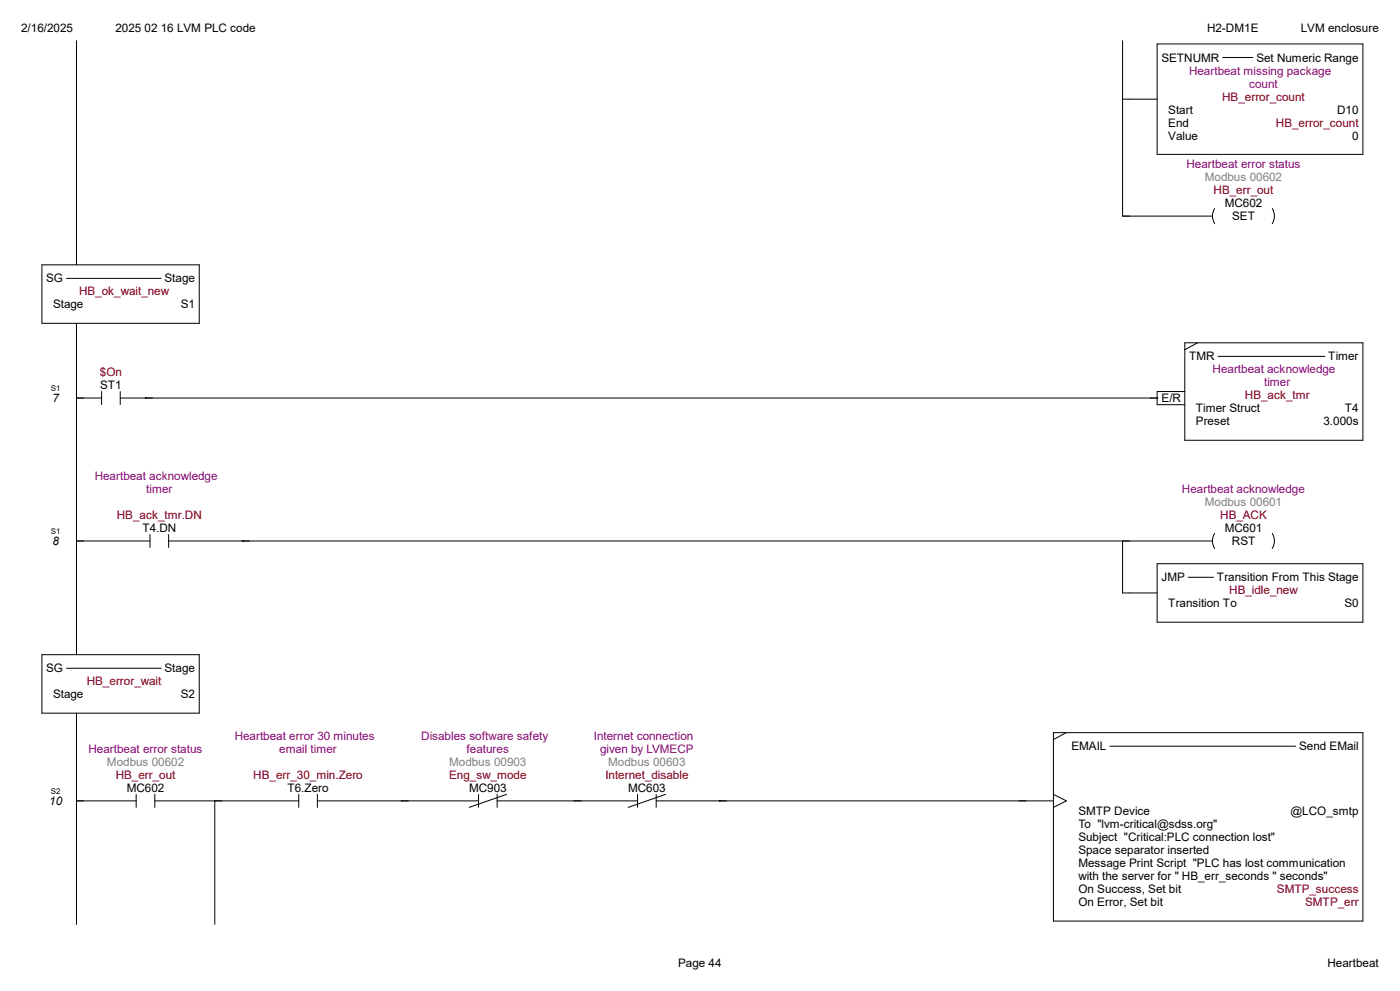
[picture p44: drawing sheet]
<svg xmlns="http://www.w3.org/2000/svg" width="420mm" height="297mm" viewBox="0 0 420 297" stroke-linecap="round" stroke-linejoin="round" font-family="sans-serif">
<defs><g id="words">
<g font-size="3.5">
<text x="6.3" y="9.5">2/16/2025</text>
<text x="34.6" y="9.5">2025 02 16 LVM PLC code</text>
<text x="362.1" y="9.5">H2-DM1E</text>
<text x="390.2" y="9.5">LVM enclosure</text>
<text x="348.4" y="18.5">SETNUMR</text>
<text x="376.9" y="18.5">Set Numeric Range</text>
<text x="350.5" y="34">Start</text>
<text x="401.2" y="34">D10</text>
<text x="350.5" y="37.9">End</text>
<text x="350.5" y="41.8">Value</text>
<text x="405.6" y="41.8">0</text>
<text x="367.4" y="62.1">MC602</text>
<text x="369.7" y="66">SET</text>
<text x="13.8" y="84.7">SG</text>
<text x="49.4" y="84.7">Stage</text>
<text x="15.9" y="92.5">Stage</text>
<text x="54.2" y="92.5">S1</text>
<text x="356.7" y="108">TMR</text>
<text x="398.5" y="108">Timer</text>
<text x="30.1" y="116.6">ST1</text>
<text x="15.7" y="120.5">7</text>
<text x="348.5" y="120.5">E/R</text>
<text x="358.8" y="123.6">Timer Struct</text>
<text x="403.4" y="123.6">T4</text>
<text x="358.8" y="127.5">Preset</text>
<text x="397" y="127.5">3.000s</text>
<text x="42.7" y="159.4">T4.DN</text>
<text x="367.4" y="159.4">MC601</text>
<text x="15.7" y="163.3">8</text>
<text x="369.6" y="163.3">RST</text>
<text x="348.4" y="174.2">JMP</text>
<text x="365.1" y="174.2">Transition From This Stage</text>
<text x="350.5" y="182">Transition To</text>
<text x="403.3" y="182">S0</text>
<text x="13.8" y="201.5">SG</text>
<text x="49.4" y="201.5">Stage</text>
<text x="15.9" y="209.3">Stage</text>
<text x="54.2" y="209.3">S2</text>
<text x="321.4" y="224.9">EMAIL</text>
<text x="389.7" y="224.9">Send EMail</text>
<text x="38" y="237.3">MC602</text>
<text x="86.2" y="237.3">T6.Zero</text>
<text x="140.7" y="237.3">MC903</text>
<text x="188.4" y="237.3">MC603</text>
<text x="14.8" y="241.2">10</text>
<text x="323.5" y="244.3">SMTP Device</text>
<text x="387.1" y="244.3">@LCO_smtp</text>
<text x="323.5" y="248.2">To &quot;lvm-critical@sdss.org&quot;</text>
<text x="323.5" y="252.1">Subject &quot;Critical:PLC connection lost&quot;</text>
<text x="323.5" y="256">Space separator inserted</text>
<text x="323.5" y="259.9">Message Print Script &quot;PLC has lost communication</text>
<text x="323.5" y="263.8">with the server for &quot; HB_err_seconds &quot; seconds&quot;</text>
<text x="323.5" y="267.7">On Success, Set bit</text>
<text x="323.5" y="271.6">On Error, Set bit</text>
<text x="203.5" y="289.9">Page 44</text>
<text x="398.2" y="289.9">Heartbeat</text>
</g>
<g font-size="3.5" fill="#800080">
<text x="356.7" y="22.4">Heartbeat missing package</text>
<text x="374.7" y="26.2">count</text>
<text x="355.9" y="50.4">Heartbeat error status</text>
<text x="363.8" y="111.9">Heartbeat acknowledge</text>
<text x="379.2" y="115.8">timer</text>
<text x="28.4" y="143.8">Heartbeat acknowledge</text>
<text x="43.9" y="147.7">timer</text>
<text x="354.6" y="147.7">Heartbeat acknowledge</text>
<text x="70.4" y="221.7">Heartbeat error 30 minutes</text>
<text x="126.4" y="221.7">Disables software safety</text>
<text x="178.1" y="221.7">Internet connection</text>
<text x="26.5" y="225.6">Heartbeat error status</text>
<text x="83.8" y="225.6">email timer</text>
<text x="140" y="225.6">features</text>
<text x="180" y="225.6">given by LVMECP</text>
</g>
<g font-size="3.5" fill="#800000">
<text x="366.6" y="30.1">HB_error_count</text>
<text x="382.8" y="37.9">HB_error_count</text>
<text x="364.1" y="58.2">HB_err_out</text>
<text x="23.7" y="88.6">HB_ok_wait_new</text>
<text x="30" y="112.7">$On</text>
<text x="373.5" y="119.7">HB_ack_tmr</text>
<text x="35.1" y="155.5">HB_ack_tmr.DN</text>
<text x="366.1" y="155.5">HB_ACK</text>
<text x="368.8" y="178.1">HB_idle_new</text>
<text x="26" y="205.4">HB_error_wait</text>
<text x="34.7" y="233.4">HB_err_out</text>
<text x="76" y="233.4">HB_err_30_min.Zero</text>
<text x="134.7" y="233.4">Eng_sw_mode</text>
<text x="181.6" y="233.4">Internet_disable</text>
<text x="383.1" y="267.7">SMTP_success</text>
<text x="391.5" y="271.6">SMTP_err</text>
</g>
<g font-size="3.5" fill="#808080">
<text x="361.4" y="54.3">Modbus 00602</text>
<text x="361.4" y="151.6">Modbus 00601</text>
<text x="32.1" y="229.5">Modbus 00602</text>
<text x="134.7" y="229.5">Modbus 00903</text>
<text x="182.5" y="229.5">Modbus 00603</text>
</g>
<g font-size="2.4">
<text x="15.3" y="117.2">S1</text>
<text x="15.3" y="160">S1</text>
<text x="15.3" y="237.9">S2</text>
</g>
</g></defs>
<path d="M22.9 12.2v67.2M336.8 12.2v52.6h27M347.1 13.2h61.8v33.1h-61.8zM366.8 17.2h9.1M336.8 29.7h10.3M12.6 79.4h47.2v17.5h-47.2zM364.4 62.5a4.3 4.3 0 0 0 0 4.5M381.7 62.5a4.3 4.3 0 0 1 0 4.5M19.9 83.4h28.4M22.9 96.9v1" fill="none" stroke="#000" stroke-width=".3"/>
<path d="M15.3 115h2.9v2.7h-2.9z" fill="#fff"/>
<path d="M22.9 97.9v38.9M22.9 119.3h7.6M30.5 117.3v3.9M36.1 119.3h311M36.1 117.3v3.9M43.7 119.3h.1M347.1 119.3h.1M355.4 102.7h53.5v29.3h-53.5zM355.4 117.3h-8.3v4h8.3M359.3 102.7l-3.9 2.1M365.4 106.8h32.1" fill="none" stroke="#000" stroke-width=".3"/>
<path d="M15.3 157.8h2.9v2.8h-2.9z" fill="#fff"/>
<g fill="none" stroke="#000" stroke-width=".3">
<path d="M22.9 136.8v59.4M364.4 159.9a4.3 4.3 0 0 0 0 4.5M381.7 159.9a4.3 4.3 0 0 1 0 4.5M22.9 162.1h22.1M45 160.2v3.9M50.6 162.1h313.2M50.6 160.2v3.9M72.7 162.1h.1M336.8 162.1v15.6h10.3M347.1 169h61.8v17.5h-61.8zM356.4 173h7.7M12.6 196.2h47.2v17.5h-47.2z"/>
<path d="M19.9 200.3h28.4M22.9 213.7v1"/>
</g>
<path d="M15.3 235.7h2.9v2.8h-2.9z" fill="#fff"/>
<g fill="none" stroke="#000" stroke-width=".3">
<path d="M22.9 214.7v62.3M316 219.6h92.9v56.5h-92.9zM319.9 219.5l-3.9 2.2M40.9 238.1v3.9M46.4 238.1v3.9M89.6 238.1v3.9M95.2 238.1v3.9M143.6 238.1v3.9M149.1 238.1v3.9M151.9 238.1l-11.1 3.9M191.3 238.1v3.9M196.8 238.1v3.9"/>
<path d="M199.6 238.1l-11.1 3.9M316 238.1l3.9 1.9-3.9 2M333 223.6h55.7M22.9 240h18M46.4 240h43.2M64.4 240v37M95.2 240h48.4M149.1 240h42.2M196.8 240h119.2M215.9 240h.1"/>
</g>
<g fill="#fff">
<path d="M203.5 286.8h13v3.9h-13z"/>
<path d="M398.2 286.8h15.4v3.9h-15.4z"/>
</g>
<use href="#words"/>
</svg>
